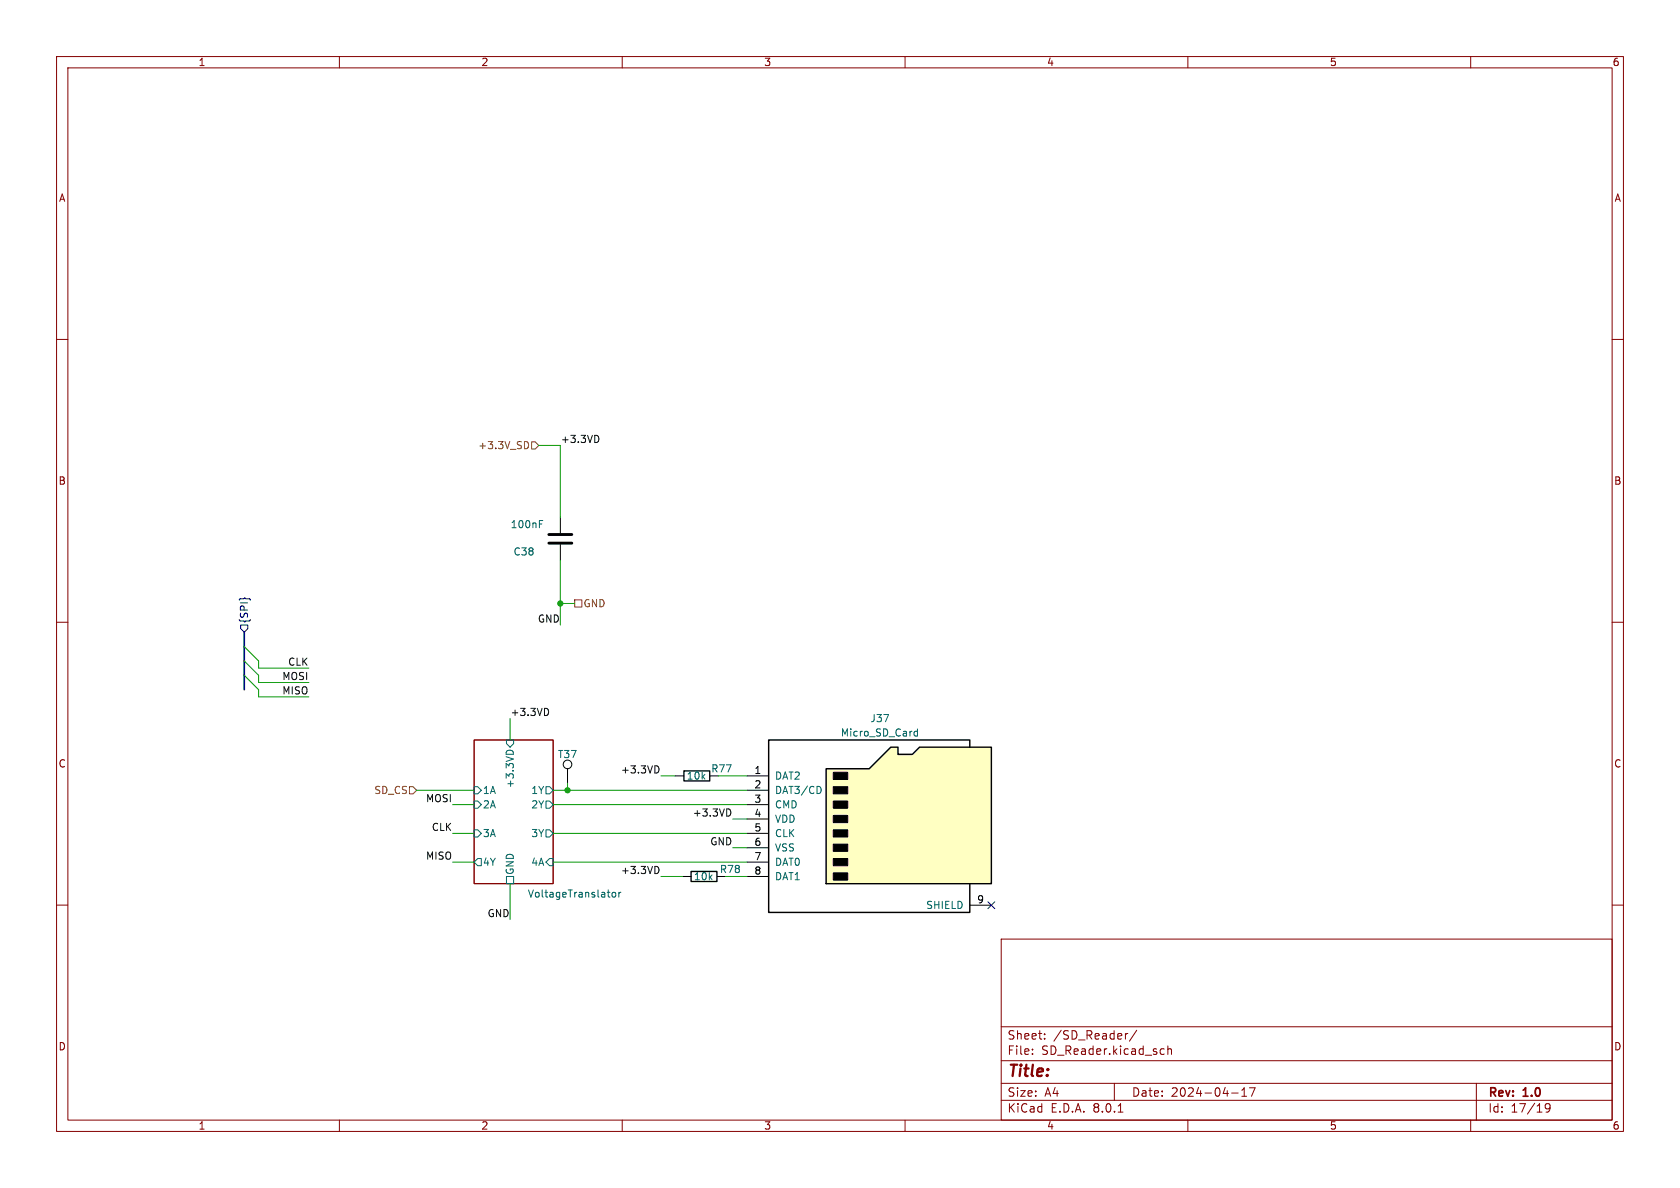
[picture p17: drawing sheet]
<svg xmlns="http://www.w3.org/2000/svg" width="297mm" height="210mm" viewBox="0 0 297 210" stroke-linecap="round" stroke-linejoin="round" font-family="sans-serif">
<defs><g id="words">
<text font-size="2.8" fill="#840000" x="178" y="190.9">Title:</text>
<g font-size="2.1" fill="#840000">
<text x="178" y="184">Sheet:</text>
<text x="186.2" y="184">/SD_Reader/</text>
<text x="178" y="186.7">File:</text>
<text x="184.1" y="186.7">SD_Reader.kicad_sch</text>
<text x="178" y="196.9">KiCad</text>
<text x="178" y="194.1">Size:</text>
<text x="184.7" y="194.1">A4</text>
<text x="185.7" y="196.9">E.D.A.</text>
<text x="193.3" y="196.9">8.0.1</text>
<text x="200" y="194.1">Date:</text>
<text x="207" y="194.1">2024-04-17</text>
<text x="263" y="194.3">Rev:</text>
<text x="263" y="196.9">Id:</text>
<text x="267.1" y="196.9">17/19</text>
<text x="269.4" y="194.3">1.0</text>
</g>
<g font-size="1.8" fill="#840000">
<text x="35" y="11.9">1</text>
<text x="85" y="11.9">2</text>
<text x="135" y="11.9">3</text>
<text x="185" y="11.9">4</text>
<text x="235" y="11.9">5</text>
<text x="285" y="11.9">6</text>
<text x="10.3" y="35.9">A</text>
<text x="285.3" y="35.9">A</text>
<text x="10.3" y="85.9">B</text>
<text x="285.3" y="85.9">B</text>
<text x="10.3" y="135.9">C</text>
<text x="285.3" y="135.9">C</text>
<text x="10.3" y="185.9">D</text>
<text x="285.3" y="185.9">D</text>
<text x="35" y="199.9">1</text>
<text x="85" y="199.9">2</text>
<text x="135" y="199.9">3</text>
<text x="185" y="199.9">4</text>
<text x="235" y="199.9">5</text>
<text x="285" y="199.9">6</text>
</g>
<g font-size="1.8" fill="#725600">
<text x="84.5" y="79.6">+3.3V_SD</text>
<text x="103.1" y="107.5">GND</text>
<text x="66.1" y="140.6">SD_CS</text>
</g>
<g font-size="1.8" fill="#0f0f0f">
<text x="99.1" y="78.4">+3.3VD</text>
<text x="95" y="110.1">GND</text>
<text x="50.8" y="117.8">CLK</text>
<text x="49.8" y="120.3">MOSI</text>
<text x="49.8" y="122.8">MISO</text>
<text x="90.2" y="126.7">+3.3VD</text>
<text x="109.7" y="136.8">+3.3VD</text>
<text x="75.2" y="141.9">MOSI</text>
<text x="76.2" y="147">CLK</text>
<text x="122.4" y="144.4">+3.3VD</text>
<text x="125.5" y="149.5">GND</text>
<text x="75.2" y="152.1">MISO</text>
<text x="109.7" y="154.6">+3.3VD</text>
<text x="86.1" y="162.2">GND</text>
</g>
<g font-size="1.8" fill="#006464">
<text x="90.2" y="93.6">100nF</text>
<text x="90.7" y="98.4">C38</text>
<text x="148.5" y="130.4">Micro_SD_Card</text>
<text x="153.8" y="127.9">J37</text>
<text x="98.5" y="134.2">T37</text>
<text x="125.6" y="136.8">R77</text>
<text x="85.3" y="140.6">1A</text>
<text x="85.3" y="143.1">2A</text>
<text x="91" y="139.4" transform="rotate(-90 91 139.4)">+3.3VD</text>
<text x="93.8" y="140.6">1Y</text>
<text x="93.8" y="143.1">2Y</text>
<text x="121.3" y="138">10k</text>
<text x="136.9" y="138">DAT2</text>
<text x="136.9" y="140.6">DAT3/CD</text>
<text x="136.9" y="143.1">CMD</text>
<text x="85.3" y="148.2">3A</text>
<text x="93.8" y="148.2">3Y</text>
<text x="136.9" y="145.6">VDD</text>
<text x="136.9" y="148.2">CLK</text>
<text x="85.3" y="153.3">4Y</text>
<text x="91" y="154.7" transform="rotate(-90 91 154.7)">GND</text>
<text x="93.8" y="153.3">4A</text>
<text x="122.6" y="155.8">10k</text>
<text x="127.2" y="154.5">R78</text>
<text x="136.9" y="150.7">VSS</text>
<text x="136.9" y="153.3">DAT0</text>
<text x="136.9" y="155.8">DAT1</text>
<text x="93.2" y="158.8">VoltageTranslator</text>
<text x="163.6" y="160.9">SHIELD</text>
</g>
<text font-size="1.8" fill="#000084" x="44" y="110.3" transform="rotate(-90 44 110.3)">{SPI}</text>
<g font-size="1.8">
<text x="133.3" y="136.9">1</text>
<text x="133.3" y="139.4">2</text>
<text x="133.3" y="142">3</text>
<text x="133.3" y="144.5">4</text>
<text x="133.3" y="147.1">5</text>
<text x="133.3" y="149.6">6</text>
<text x="133.3" y="152.1">7</text>
<text x="133.3" y="154.7">8</text>
<text x="172.6" y="159.8">9</text>
</g>
</g></defs>
<g fill="none" stroke="#840000" stroke-width=".18">
<path d="M10 10h277v190h-277zM12 12h273v186h-273zM60 10v2M110 10v2M160 10v2M210 10v2M260 10v2M10 60h2M285 60h2M10 110h2M285 110h2M83.8 130.8h14v25.4h-14z"/>
<path d="M10 160h2M285 160h2M177 166h108v32h-108zM60 198v2M110 198v2M160 198v2M177 194.5h108M177 191.5h108M177 187.5h108M177 181.5h108M182.5 186.3v.1M182.5 185.5v.1"/>
<path d="M184.7 183.6v.1M184.7 182.8v.1M197 191.5v3M197.7 196.6h.8M199.4 182.7l-.4 .1M201 182.1l-1.3 2M205.4 185.4l.4 .1M205.8 186.3l-.4 .1M206.5 185.5l.2-.1 .3 .1 .1 .9M206.5 184.9v1.5M210 198v2M217.7 193.2h1.2"/>
<path d="M219.5 193.8h.9M219.5 192.7l.5-.4v1.5M220.9 192.3h1l-.7 1.5M260 198v2M261 191.5v6.5M274 195.7l-.3 .3h-.2l-.3-.3 .1-.5 .4-.1 .3 .1a.99 .99 0 0 1-.4 1.4h-.3"/>
</g>
<g fill="none" stroke="#006464" stroke-width=".18">
<path d="M95.4 92.6h.4M95.4 92h.6M83.8 139.1h.7l.6 .6-.6 .6h-.7zM89.5 133a.68 .68 0 0 1 .6-.4 .68 .68 0 0 1 .6 .4M89.5 130.8h1.3v.6l-.6 .7-.7-.7zM96.5 139.1h.7l.6 .6-.6 .6h-.7zM83.8 146.7h.7l.6 .6-.6 .7h-.7zM83.8 141.6h.7l.6 .6-.6 .7h-.7zM84.5 151.8h.6v1.2h-.6l-.7-.6zM89.5 154.9h1.3v1.3h-1.3zM96.5 146.7h.7l.6 .6-.6 .7h-.7zM96.5 141.6h.7l.6 .6-.6 .7h-.7z"/>
<path d="M97.2 151.8h.6v1.2h-.6l-.7-.6zM107.3 157.7h.5M107.7 158.6h.1M108.3 157.9l.1-.2 .4 .2 .1 .4-.2 .2-.3 .1-.1-.1zM109.4 157.7v.9M109.8 157.7l-.4 .3"/>
</g>
<g fill="none" stroke="#000" stroke-width=".18">
<path d="M99.1 91.4v2.8M99.1 96.3v2.8M100.3 135.9v2.5M119.4 137.2h1.5M120.6 154.9h1.6"/>
<circle cx="100.3" cy="135.1" r=".76"/>
</g>
<path d="M97 96h4.1M97 94.5h4.1" fill="none" stroke="#000" stroke-width=".51"/>
<path d="M120.9 136.3h4.6v1.7h-4.6zM122.2 154.1h4.5v1.7h-4.5z" fill="none" stroke="#000" stroke-width=".24"/>
<path d="M146 135.9h7.7l3.8-3.8h1.2v1.3h2.6l1.3-1.3h12.7v24.1h-29.3z" fill="#ffffc2"/>
<path d="M147.3 139.1h2.6v1.2h-2.6zM147.3 136.5h2.6v1.3h-2.6zM147.3 154.3h2.6v1.3h-2.6zM147.3 151.8h2.6v1.2h-2.6zM147.3 149.2h2.6v1.3h-2.6zM147.3 146.7h2.6v1.3h-2.6zM147.3 144.1h2.6v1.3h-2.6zM147.3 141.6h2.6v1.3h-2.6z" fill="#000" stroke="#000" stroke-width=".18"/>
<path d="M146 135.9h7.7l3.8-3.8h1.2v1.3h2.6l1.3-1.3h12.7v24.1h-29.3zM171.4 132.1v-1.3h-35.5v30.5h35.5v-5.1" fill="none" stroke="#000" stroke-width=".25"/>
<path d="M132.1 137.2h3.8M132.1 139.7h3.8M132.1 142.2h3.8M132.1 144.8h3.8M132.1 147.3h3.8M132.1 149.9h3.8M132.1 152.4h3.8M132.1 154.9h3.8M171.4 160h3.9" fill="none" stroke="#000" stroke-width=".18"/>
<path d="M144.9 139.1l.3 .5-.3 .6M161.6 129.9l.2 .2h.4M162.2 128.8v1.3M162.2 129.3h-.4l-.2 .2" fill="none" stroke="#006464" stroke-width=".18"/>
<path d="M42.5 110.5h1.3v.6l-.6 .7-.7-.7zM43.2 105.8l.1-.1v.1M174.7 159.4l1.2 1.2M175.9 159.4l-1.2 1.2" fill="none" stroke="#000084" stroke-width=".18"/>
<path d="M93 78a.68 .68 0 0 1 .5 .7 .68 .68 0 0 1-.5 .6M94 78.1h.6l.6 .6-.6 .7h-.6zM101.6 106h1.3v1.3h-1.3zM72.4 139.1h.6l.7 .6-.7 .6h-.6z" fill="none" stroke="#725600" stroke-width=".18"/>
<path d="M105.4 77a.68 .68 0 0 1 .5 .6 .68 .68 0 0 1-.5 .6M96.6 125.2a.68 .68 0 0 1 .4 .7 .68 .68 0 0 1-.4 .6M116.1 135.4a.68 .68 0 0 1 .4 .6 .68 .68 0 0 1-.4 .6M116.1 153.2a.68 .68 0 0 1 .4 .6 .68 .68 0 0 1-.4 .6M128.8 143a.68 .68 0 0 1 .4 .6 .68 .68 0 0 1-.4 .7" fill="none" stroke="#0f0f0f" stroke-width=".18"/>
<path d="M43.2 111.8v10.1" fill="none" stroke="#000084" stroke-width=".3"/>
<g fill="none" stroke="#009600" stroke-width=".18">
<path d="M95.2 78.7h3.9v12.7M99.1 99.1v11.4M43.2 114.3l2.5 2.5v1.3h8.9M43.2 116.8l2.5 2.6v1.3h8.9M43.2 119.4l2.5 2.5v1.3h8.9M99.1 106.7h2.5M73.7 139.7h10.1M90.2 127v3.8M97.8 139.7h34.3M100.3 138.4v1.3M116.8 137.2h2.6M127 137.2h5.1"/>
<path d="M80 147.3h3.8M80 152.4h3.8M80 142.2h3.8M90.2 156.2v6.4M97.8 147.3h34.3M97.8 152.4h34.3M97.8 142.2h34.3M116.8 154.9h3.8M128.3 154.9h3.8M129.5 149.9h2.6M129.5 144.8h2.6"/>
</g>
<g fill="#009600" stroke="#009600" stroke-width=".18">
<circle cx="100.3" cy="139.7" r=".46"/>
<circle cx="99.1" cy="106.7" r=".46"/>
</g>
<use href="#words"/>
</svg>
